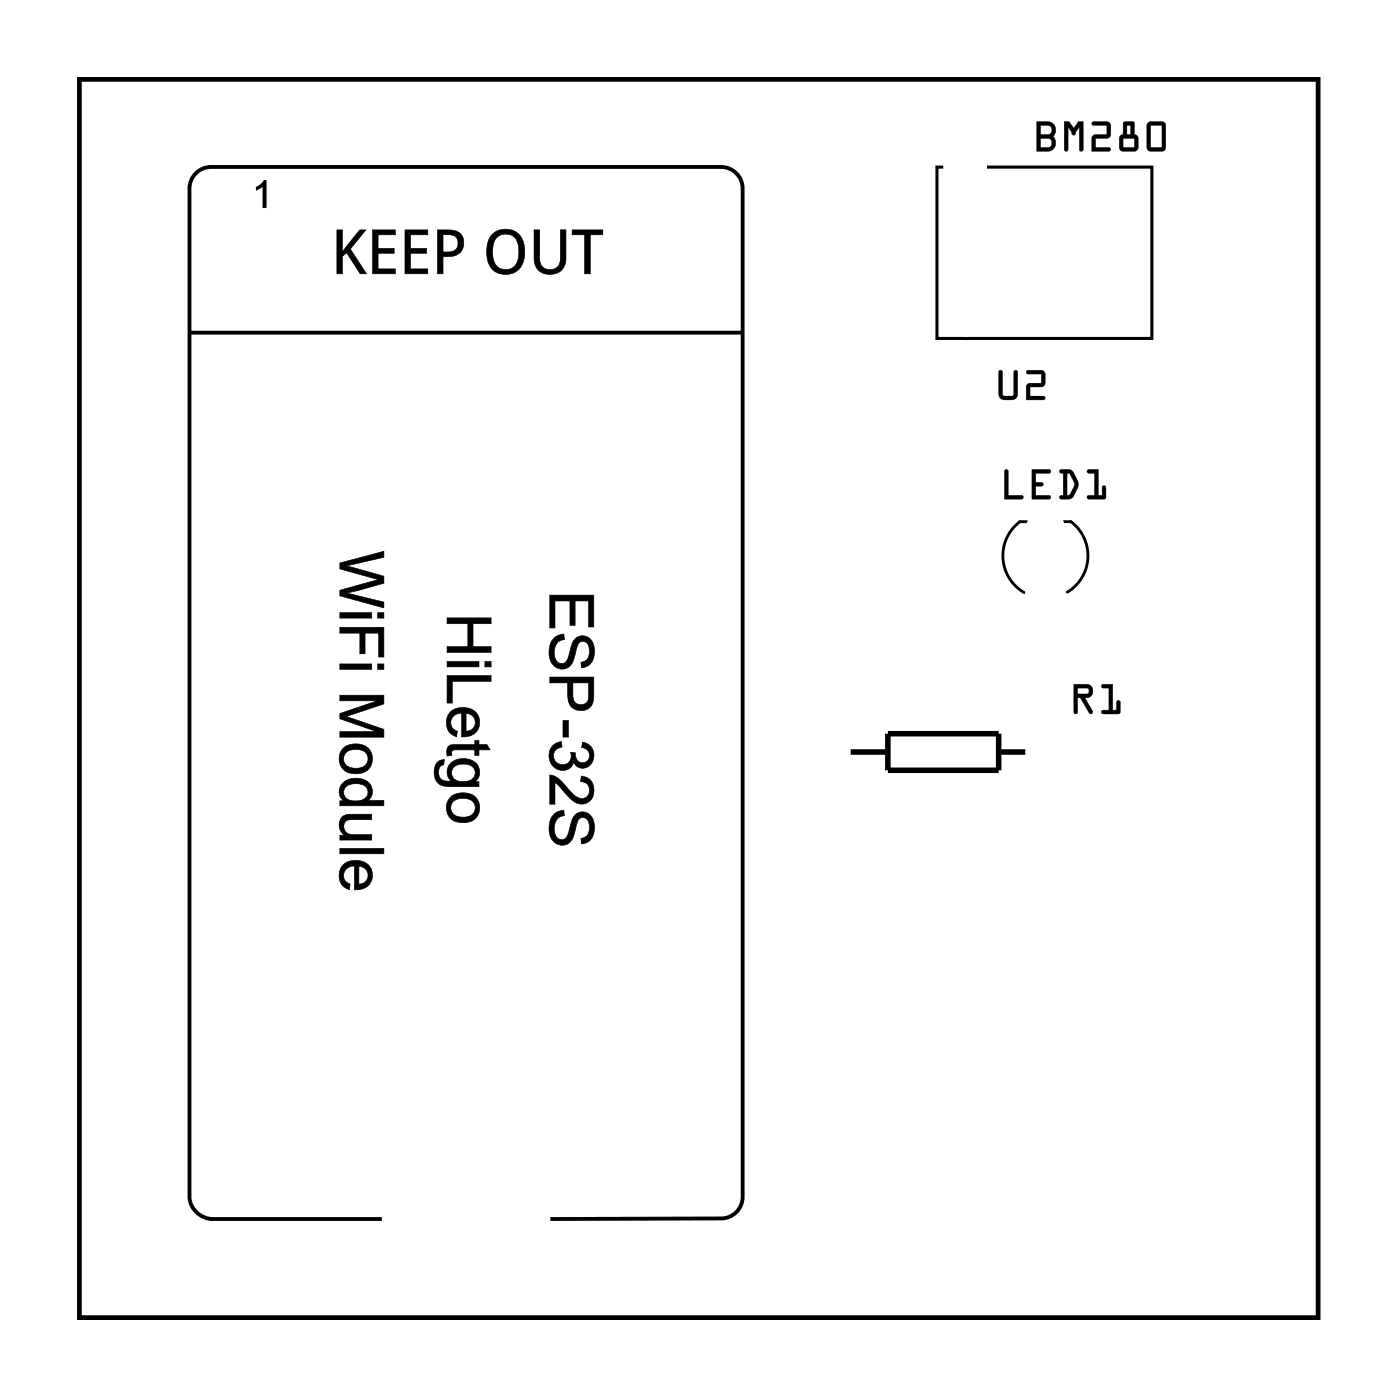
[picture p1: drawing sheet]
<svg xmlns="http://www.w3.org/2000/svg" width="64mm" height="64mm" viewBox="0 0 64 64" stroke-linecap="round" stroke-linejoin="round" font-family="sans-serif">
<path d="M3.6 3.6h56.8v56.8h-56.8z" fill="none" stroke="#000" stroke-width=".2"/>
<g fill="#000">
<path d="M11.7 8.6l.5-.3v1.2h-.1v-1l-.4 .2z"/>
<path d="M3.6 3.6h56.9v56.8h-56.9zM3.6 3.6v56.8h56.8v-56.8z"/>
<path d="M11.7 8.6l.4-.3h.1v1.2h-.2l.1-.9-.4 .1zM11.7 8.6l.1 .1 .3-.2v1h.1v-1.2z"/>
<path d="M15.4 10.5h.3v1.1l.8-1.1h.3l-.7 .9 .7 1.2h-.3l-.6-1-.2 .2v.8h-.3zM17.1 10.5h1v.3h-.8v.6h.8v.2h-.8v.7h.8v.3h-1zM18.6 10.5h1v.3h-.8v.6h.8v.2h-.8v.7h.8v.3h-1zM20.1 10.5h.5a.62 .62 0 0 1 .7 .7 .62 .62 0 0 1-.8 .6h-.2v.8h-.2zM20.3 10.8v.8a.46 .46 0 0 0 .6-.2 .46 .46 0 0 0 0-.5zM22.5 10.8a.89 .89 0 0 1 1.1-.2 .89 .89 0 0 1 .5 .9 .89 .89 0 0 1-.9 1.1 .89 .89 0 0 1-.9-1.1l.1-.4zM22.8 10.9a.98 .98 0 0 0 .2 1.4 .7 .7 0 0 0 .8-.9 .59 .59 0 0 0-.3-.6 .59 .59 0 0 0-.7 .1zM24.5 10.5h.3v1.4a.48 .48 0 0 0 .4 .5 .48 .48 0 0 0 .5-.5v-1.4h.3v1.3a.73 .73 0 0 1-.8 .8 .73 .73 0 0 1-.7-.8zM26.2 10.5h1.4v.3h-.5v1.8h-.3v-1.8h-.6z"/>
<path d="M15.4 10.5h.3v1.1l.8-1.1h.3l-.7 .9 .7 1.2h-.3l-.6-1-.2 .2v.8h-.3zM15.4 10.5v2.1h.3v-.9l.2-.1 .6 1h.3l-.8-1.2 .8-.9h-.3l-.8 1.1v-1.1zM17.1 10.5h1v.3h-.8v.6h.8v.2h-.8v.7h.8v.3h-1zM17.1 10.5v2.1h1v-.3h-.8v-.7h.8v-.2h-.8v-.6h.8v-.3zM18.6 10.5h1v.3h-.8v.6h.8v.2h-.8v.7h.8v.3h-1zM18.6 10.5v2.1h1v-.3h-.8v-.7h.8v-.2h-.8v-.6h.8v-.3zM20 10.5h.6a.64 .64 0 0 1 .7 .7 .64 .64 0 0 1-.8 .6h-.2v.8h-.3zM20.1 10.5v2.1h.2v-.8a.67 .67 0 0 0 .8-.2 .67 .67 0 0 0 0-.9l-.4-.1zM20.3 10.8v.7a.45 .45 0 0 0 .6-.1 .45 .45 0 0 0 0-.5zM20.3 10.7a.52 .52 0 0 1 .7 .4 .49 .49 0 0 1-.7 .5zM22.5 10.8a.9 .9 0 0 1 1.1-.2 .9 .9 0 0 1 .5 .9 .9 .9 0 0 1-.9 1.1 .9 .9 0 0 1-.9-1.1l.1-.4zM22.5 10.8a1.23 1.23 0 0 0 .3 1.7 .92 .92 0 0 0 1-.2 .92 .92 0 0 0 .2-1 .85 .85 0 0 0-.5-.7 .85 .85 0 0 0-1 .2zM22.8 10.9a.96 .96 0 0 0 .3 1.4 .68 .68 0 0 0 .7-.9 .58 .58 0 0 0-.3-.6 .58 .58 0 0 0-.7 .1zM22.8 10.9a.64 .64 0 0 1 .8-.1 .64 .64 0 0 1 .2 .7 .64 .64 0 0 1-.6 .9 .64 .64 0 0 1-.6-.9l.1-.4zM24.5 10.5h.3v1.4a.46 .46 0 0 0 .4 .5 .46 .46 0 0 0 .5-.5v-1.4h.3v1.3a.75 .75 0 0 1-.8 .8 .75 .75 0 0 1-.7-.8zM24.5 10.5v1.3a.72 .72 0 0 0 .7 .8 .72 .72 0 0 0 .7-.8l.1-1.3h-.3v1.4a.49 .49 0 0 1-.5 .5 .49 .49 0 0 1-.5-.5l.1-1.4zM26.2 10.5h1.5v.3h-.6v1.8h-.3v-1.8h-.6zM26.2 10.5v.3h.6v1.8h.3v-1.8h.5v-.3z"/>
<path d="M45.8 17h.2v1.1l.1 .1 .4-.1v-1a.1 .1 0 0 1 .1-.1 .1 .1 0 0 1 .1 .1v1.1l-.2 .1h-.4h-.2l-.1-.2zM45.8 17v1.2l.2 .1h.5l.2-.2v-1.1h-.1l-.1 .1v1l-.4 .1-.1-.1v-1.1zM47.1 17h.7l.1 .1v.6h-.7v.5h.6a.1 .1 0 0 1 .1 .1 .1 .1 0 0 1-.1 0h-.7v-.7h.7v-.4h-.7zM47.1 17v.1h.7v.5h-.7v.7h.8v-.1h-.7v-.5h.7v-.6l-.1-.1z"/>
<path d="M45.8 17h.2v1.1l.1 .1 .4-.1v-1l.1-.1h.1v1.1l-.2 .2h-.5l-.2-.1zM47.1 17h.7l.1 .1v.6h-.7v.5h.7v.1h-.8v-.7h.7v-.4l-.7-.1z"/>
<path d="M47.5 5.6h.6a.4 .4 0 0 1 .3 .2 .4 .4 0 0 1-.1 .5l.1 .3a.37 .37 0 0 1-.3 .3h-.6zM47.5 5.6v1.3h.6a.39 .39 0 0 0 .3-.2 .39 .39 0 0 0-.1-.4 .39 .39 0 0 0 .1-.4 .39 .39 0 0 0-.3-.3zM47.7 6.3v.5h.4a.2 .2 0 0 0 .1-.2 .2 .2 0 0 0-.1-.2zM47.7 6.3h.4a.22 .22 0 0 1 .1 .3 .22 .22 0 0 1-.1 .2h-.4zM47.7 5.8v.4h.4a.2 .2 0 0 0 .1-.2 .2 .2 0 0 0-.1-.2zM47.7 5.7h.4a.22 .22 0 0 1 .1 .3 .22 .22 0 0 1-.1 .2h-.4zM48.8 5.6h.2l.2 .3 .3-.3h.2v1.3a.1 .1 0 0 1-.1 0 .1 .1 0 0 1-.1 0v-1.1l-.2 .3a.1 .1 0 0 1-.1 .1 .1 .1 0 0 1 0-.1l-.2-.3v1.1a.1 .1 0 0 1-.1 0 .1 .1 0 0 1-.1 0zM48.8 5.6v1.3h.1h.1v-1.1l.2 .4 .3-.4v1.1h.1l.1-1.3h-.2l-.3 .3-.2-.3zM50.1 5.6h.7l.1 .1v.6h-.7v.5h.7a.1 .1 0 0 1 0 .1h-.8v-.7h.7v-.4h-.7zM50.1 5.6v.1h.7v.5h-.7v.7h.8v-.1h-.7v-.5h.7v-.6l-.1-.1zM51.5 5.6h.5v.6l.2 .1v.5l-.1 .1h-.6l-.2-.1v-.5l.2-.1zM51.5 5.6v.6l-.2 .1 .1 .5 .1 .1h.6l.1-.1v-.5l-.2-.1v-.6zM51.5 6.3v.5h.5v-.5zM51.5 6.3h.5v.5h-.5zM51.7 5.8v.4h.2v-.4zM51.7 5.7h.2v.5h-.2zM52.6 5.6h.7l.2 .1v1.1l-.1 .1h-.6l-.2-.1zM52.7 5.6l-.1 1.2 .2 .1h.6l.1-.1-.1-1.1-.1-.1zM52.8 5.8v1h.5v-1zM52.8 5.7h.5v1.1h-.5z"/>
<path d="M47.5 5.6h.6a.39 .39 0 0 1 .3 .2 .39 .39 0 0 1-.1 .5l.1 .3a.36 .36 0 0 1-.3 .3h-.6zM47.7 6.3v.5h.4a.21 .21 0 0 0 .1-.2 .21 .21 0 0 0-.1-.3zM47.7 5.8v.4h.4a.21 .21 0 0 0 .1-.2 .21 .21 0 0 0-.1-.2zM48.8 5.6h.2l.2 .3 .3-.3h.2l-.1 1.3h-.1v-1.1l-.2 .3a.1 .1 0 0 1-.1 .1 .1 .1 0 0 1 0-.1l-.2-.3v1.1h-.1zM50.1 5.6h.7l.1 .1v.6h-.7v.5h.7v.1h-.8v-.7h.7v-.4l-.7-.1zM51.5 5.6h.5v.6l.2 .1v.5l-.1 .1h-.6l-.2-.1v-.5l.2-.1zM51.5 6.3v.5h.5v-.5zM51.7 5.8v.4h.2v-.4zM52.6 5.6h.7l.2 .1v1.1l-.1 .1h-.6l-.2-.1zM52.8 5.8v1h.5v-1z"/>
<path d="M15.6 25.8l2-.5v.3l-1.7 .4 1.7 .4v.4l-1.7 .4 1.7 .4v.3l-2-.6v-.2l1.8-.5-1.8-.5zM15.6 25.8v.3l1.8 .5-1.8 .5v.2l2 .6v-.3l-1.7-.4 1.7-.5v-.3l-1.7-.4 1.7-.4v-.3zM17.3 28.1h.3v.3h-.3zM17.3 28.1v.2h.3v-.2zM15.6 28.1h1.5v.3h-1.5zM15.6 28.1v.2h1.4v-.2zM15.6 28.8h2v1.3h-.2v-1.1h-.7l.1 1h-.3v-1l-.9 .1zM15.6 28.8v.2h.9v1h.2v-1h.7v1.1h.2v-1.3zM17.3 30.4h.3v.3h-.3zM17.3 30.4v.3h.3v-.3zM15.6 30.4h1.5v.3h-1.5zM15.6 30.4v.3h1.4v-.3zM15.6 31.9h2v.4l-1.7 .6 1.7 .5v.4h-2v-.3l1.7 .1-1.7-.6v-.3l1.7-.6-1.7 .1zM15.6 31.9v.2l1.7 .1-1.7 .5v.3l1.7 .6h-1.7v.2h2v-.4l-1.8-.5 1.8-.6v-.4zM15.7 34.3a.78 .78 0 0 1 1-.1 .78 .78 0 0 1 .3 1 .77 .77 0 0 1-1.1 .2 .77 .77 0 0 1-.2-1.1zM15.8 34.3a.72 .72 0 0 0 0 1 .72 .72 0 0 0 1 0 .72 .72 0 0 0 .1-.9 .92 .92 0 0 0-1.1-.1zM15.9 34.5a.48 .48 0 0 0 0 .6 .48 .48 0 0 0 .7 .1 .42 .42 0 0 0 .2-.5 .42 .42 0 0 0-.5-.3zM15.9 34.5a.62 .62 0 0 1 1 .3 .59 .59 0 0 1-.6 .4 .59 .59 0 0 1-.6-.4zM15.8 35.9a.76 .76 0 0 1 .9-.2 .76 .76 0 0 1 .3 .8l-.1 .2h.7v.3h-2v-.3h.2a.55 .55 0 0 1 0-.8zM15.8 35.9a.52 .52 0 0 0 0 .8h-.2v.3h2v-.3h-.8a.58 .58 0 0 0 .2-.7 .58 .58 0 0 0-.7-.3zM15.9 36.1a.35 .35 0 0 0-.1 .3 .35 .35 0 0 0 .3 .3h.2a.41 .41 0 0 0 .6-.3 .41 .41 0 0 0-.6-.4zM15.9 36.1a.64 .64 0 0 1 1 .2 .61 .61 0 0 1-.6 .4 .61 .61 0 0 1-.6-.4zM15.7 37.4l.3-.1h1.1v.3h-1.1a.36 .36 0 0 0-.2 .5 .36 .36 0 0 0 .5 .2h.8v.2h-1.5v-.2h.2a.56 .56 0 0 1-.1-.9zM15.7 37.4a.55 .55 0 0 0 .1 .9h-.2v.2h1.4v-.2h-.7a.38 .38 0 0 1-.6-.3 .38 .38 0 0 1 .5-.4h.8v-.3l-1 .1zM15.6 38.9h2v.3h-2zM15.6 38.9v.3h2v-.3zM15.7 39.6a.77 .77 0 0 1 1-.1 .77 .77 0 0 1 .3 1 .69 .69 0 0 1-.8 .3l.1-1.1a.42 .42 0 0 0-.5 .3 .42 .42 0 0 0 .3 .5l-.1 .3a.69 .69 0 0 1-.3-1.2zM15.8 39.7a.69 .69 0 0 0 .2 1.1l.1-.3a.43 .43 0 0 1-.3-.5 .43 .43 0 0 1 .5-.3v1.1a.69 .69 0 0 0 .8-.8 .69 .69 0 0 0-1-.5zM16.5 39.7v.8a.39 .39 0 0 0 .4-.4 .39 .39 0 0 0-.4-.4zM16.4 39.7a.42 .42 0 0 1 .5 .3 .42 .42 0 0 1-.2 .5l-.3 .1z"/>
<path d="M15.6 25.8l2-.5v.3l-1.7 .4 1.7 .4v.3l-1.7 .5 1.7 .4v.3l-2-.6v-.2l1.8-.5-1.8-.5zM17.3 28.1h.3v.2h-.3zM15.6 28.1h1.4v.2h-1.4zM15.6 28.8h2v1.3h-.2v-1.1h-.7v1h-.2v-1h-.9zM17.3 30.4h.3v.3h-.3zM15.6 30.4h1.4v.3h-1.4zM15.6 31.9h2v.4l-1.7 .6 1.7 .5v.4h-2v-.2h1.7l-1.7-.6v-.3l1.7-.6h-1.7zM15.7 34.3a.76 .76 0 0 1 1-.1 .76 .76 0 0 1 .3 1 .76 .76 0 0 1-1.1 .2 .76 .76 0 0 1-.2-1.1zM15.9 34.5a.48 .48 0 0 0 0 .6 .48 .48 0 0 0 .6 .1 .43 .43 0 0 0 .4-.5 .43 .43 0 0 0-.6-.3zM15.8 35.9a.74 .74 0 0 1 .9-.2 .74 .74 0 0 1 .3 .8l-.1 .2h.7v.3h-2v-.3h.2a.54 .54 0 0 1 0-.8zM15.9 36.1a.36 .36 0 0 0-.1 .3 .36 .36 0 0 0 .3 .3h.2a.42 .42 0 0 0 .6-.3 .42 .42 0 0 0-.6-.5zM15.7 37.4l.3-.1h1v.3h-.8a.37 .37 0 0 0-.4 .4 .37 .37 0 0 0 .5 .3h.7v.2h-1.4v-.2h.2a.56 .56 0 0 1-.1-.9zM15.6 38.9h2v.3h-2zM15.8 39.6a.76 .76 0 0 1 .9-.1 .76 .76 0 0 1 .3 1 .81 .81 0 0 1-.7 .3v-1.1a.43 .43 0 0 0-.5 .3 .43 .43 0 0 0 .3 .5l-.1 .3a.69 .69 0 0 1-.2-1.2zM16.5 39.7v.8a.41 .41 0 0 0 .4-.4 .41 .41 0 0 0-.4-.4z"/>
<path d="M20.5 28.3h2v.3h-.8v1.1h.8v.2h-2v-.2h1v-1.1h-1zM22.2 30.3h.3v.3h-.3zM20.5 30.3h1.5v.3h-1.5zM20.5 31h2v.2h-1.8v1h-.2zM20.7 32.6a.76 .76 0 0 1 .9-.1 .76 .76 0 0 1 .3 1 .81 .81 0 0 1-.7 .3v-1.1a.43 .43 0 0 0-.5 .3 .43 .43 0 0 0 .3 .5l-.1 .3a.69 .69 0 0 1-.2-1.2zM21.4 32.7v.8a.41 .41 0 0 0 .4-.4 .41 .41 0 0 0-.4-.4zM20.6 34.2l1.2-.1v-.1h.2v.1h.3l.2 .3h-.5v.2h-.2v-.2h-.9a.17 .17 0 0 0-.2 0 .17 .17 0 0 0 0 .2l-.2 .1zM20 35l.4-.2-.1 .3a.41 .41 0 0 0-.1 .5 .41 .41 0 0 0 .5 .2 .64 .64 0 0 1-.1-.8 .64 .64 0 0 1 .8-.2 .59 .59 0 0 1 .6 .4 .59 .59 0 0 1-.2 .6h.2v.3h-1.3a.68 .68 0 0 1-.7-.3 .68 .68 0 0 1 0-.8zM20.8 35.2a.41 .41 0 0 0 0 .5 .41 .41 0 0 0 .5 .1 .43 .43 0 0 0 .5-.5 .7 .7 0 0 0-1-.1zM20.7 36.5a.76 .76 0 0 1 1-.1 .76 .76 0 0 1 .2 1 .76 .76 0 0 1-1.1 .3 .76 .76 0 0 1-.1-1.2zM20.8 36.7a.48 .48 0 0 0 0 .6 .48 .48 0 0 0 .6 .2 .43 .43 0 0 0 .4-.6 .43 .43 0 0 0-.6-.3z"/>
<path d="M20.5 28.3h2v.3h-.8v1.1l.8-.1v.3h-2v-.3h1v-1h-1zM20.5 28.3v.3h1v1.1h-1v.2h2v-.2h-.8v-1.1h.8v-.3zM22.2 30.3h.3v.3h-.3zM22.2 30.3v.3h.3v-.3zM20.5 30.3h1.5v.3h-1.5zM20.5 30.3v.3h1.5v-.3zM20.5 31h2v.3l-1.8-.1 .1 1.1h-.3zM20.5 31v1.2h.2v-1h1.8v-.2zM20.7 32.6a.77 .77 0 0 1 1-.1 .77 .77 0 0 1 .2 1 .69 .69 0 0 1-.7 .3v-1.1a.42 .42 0 0 0-.5 .3 .42 .42 0 0 0 .3 .5v.3a.69 .69 0 0 1-.3-1.2zM20.7 32.6a.69 .69 0 0 0 .2 1.2l.1-.3a.43 .43 0 0 1-.3-.5 .43 .43 0 0 1 .5-.3v1.1a.69 .69 0 0 0 .8-.8 .69 .69 0 0 0-1-.5zM21.4 32.7v.8a.39 .39 0 0 0 .4-.4 .39 .39 0 0 0-.4-.4zM21.4 32.7a.42 .42 0 0 1 .4 .3 .42 .42 0 0 1-.1 .4l-.3 .1zM20.6 34.2l1.2-.1v-.2h.2v.2h.3l.2 .3h-.5v.3h-.2v-.3h-.9a.16 .16 0 0 0-.2 .1 .16 .16 0 0 0 0 .2h-.2v-.3zM20.6 34.2l-.1 .5 .2-.1a.18 .18 0 0 1 0-.2 .18 .18 0 0 1 .2 0h.9v.2h.2v-.2h.5l-.2-.3-.3 .1v-.2h-.2v.2zM20 35l.4-.2v.3a.38 .38 0 0 0-.3 .3 .38 .38 0 0 0 .3 .4h.3a.59 .59 0 0 1-.2-.6 .59 .59 0 0 1 .5-.4 .66 .66 0 0 1 .9 .2 .66 .66 0 0 1-.1 .9l.2-.1v.3h-1.3a.69 .69 0 0 1-.7-.3 .69 .69 0 0 1 0-.8zM20 35a.66 .66 0 0 0 0 .8 .66 .66 0 0 0 .7 .3h1.3v-.3l-.3 .1a.6 .6 0 0 0 .2-.8 .6 .6 0 0 0-.7-.3 .6 .6 0 0 0-.6 .3 .6 .6 0 0 0 .1 .7 .45 .45 0 0 1-.5-.1 .45 .45 0 0 1 0-.5l.1-.1 .1-.3zM20.8 35.2a.37 .37 0 0 0-.1 .3 .37 .37 0 0 0 .3 .3 .48 .48 0 0 0 .6 0 .48 .48 0 0 0 .1-.5 .63 .63 0 0 0-.9-.1zM20.8 35.1a.55 .55 0 0 1 .7-.1 .55 .55 0 0 1 .3 .6 .61 .61 0 0 1-.6 .3 .61 .61 0 0 1-.5-.5zM20.7 36.5a.78 .78 0 0 1 1-.1 .78 .78 0 0 1 .2 1 .77 .77 0 0 1-1.1 .3 .77 .77 0 0 1-.1-1.2zM20.7 36.6a.72 .72 0 0 0 0 .9 .72 .72 0 0 0 1 .1 .72 .72 0 0 0 .1-1 .92 .92 0 0 0-1.1 0zM20.8 36.7a.48 .48 0 0 0 .1 .7 .48 .48 0 0 0 .6 0 .42 .42 0 0 0 .3-.5 .42 .42 0 0 0-.6-.3zM20.8 36.7a.62 .62 0 0 1 1 .3 .59 .59 0 0 1-.6 .5 .59 .59 0 0 1-.5-.5z"/>
<path d="M25.2 27.3h2v1.5h-.2v-1.2h-.6v1.1h-.3v-1.1h-.6v1.2h-.3zM25.4 29.3l.5-.2v.2a.58 .58 0 0 0-.5 .5 .58 .58 0 0 0 .4 .6l.2-.1a1.56 1.56 0 0 1 .6-1.1 .73 .73 0 0 1 .7 .5 .73 .73 0 0 1-.3 .8l-.3 .1-.1-.2a.51 .51 0 0 0 .4-.5 .51 .51 0 0 0-.3-.5l-.2 .1-.1 .4a.66 .66 0 0 1-.9 .7 .98 .98 0 0 1-.1-1.3zM25.2 31.1h2v.7a.62 .62 0 0 1-.6 .8 .62 .62 0 0 1-.6-.8v-.5h-.8zM26.3 31.3v.8a.37 .37 0 0 0 .5 .2 .37 .37 0 0 0 .2-.5v-.5z"/>
<path d="M25.2 27.3h2v1.5h-.2v-1.2h-.6v1.1h-.3v-1.1h-.6v1.2h-.3zM25.2 27.3v1.5h.3l-.1-1.3h.8v1.2h.2v-1.2h.6v1.3h.2v-1.5zM25.3 29.3l.6-.2v.2a.58 .58 0 0 0-.5 .5 .58 .58 0 0 0 .4 .6l.2-.1 .3-.9a.55 .55 0 0 1 .7-.2 .55 .55 0 0 1 .3 .7 .63 .63 0 0 1-.7 .7v-.2a.49 .49 0 0 0 .4-.5 .49 .49 0 0 0-.3-.5l-.1 .1-.2 .4a.67 .67 0 0 1-.9 .7 1 1 0 0 1-.2-1.3zM25.4 29.3a.83 .83 0 0 0 .4 1.4 .51 .51 0 0 0 .5-.4l.2-.8a.28 .28 0 0 1 .3-.1 .28 .28 0 0 1 .2 .3 .47 .47 0 0 1-.4 .7l.1 .2a.75 .75 0 0 0 .6-.7 .75 .75 0 0 0-.6-.7h-.2l-.2 .2-.3 .8a.32 .32 0 0 1-.3 .2 .32 .32 0 0 1-.3-.3 .54 .54 0 0 1 .5-.8v-.2zM25.2 31h2v1.1a.59 .59 0 0 1-.5 .5 .59 .59 0 0 1-.6-.3l-.1-1h-.8zM25.2 31.1v.2h.8a1.15 1.15 0 0 0 .3 1.2 .6 .6 0 0 0 .7 0 .6 .6 0 0 0 .2-.7v-.7zM26.3 31.3v.8a.36 .36 0 0 0 .3 .2 .36 .36 0 0 0 .4-.2v-.8zM26.3 31.3h.7v.5a.38 .38 0 0 1-.2 .5 .38 .38 0 0 1-.5-.2z"/>
<path d="M25.8 33h.3v.8h-.3zM25.3 34.2l.4-.2 .1 .3a.41 .41 0 0 0-.4 .4 .41 .41 0 0 0 .5 .4 .41 .41 0 0 0 .3-.6h.2a.35 .35 0 0 0 .3 .5 .35 .35 0 0 0 .4-.4 .35 .35 0 0 0-.4-.3v-.3a.57 .57 0 0 1 .6 .8 .57 .57 0 0 1-.9 .3l-.1-.1a.62 .62 0 0 1-.9 .2 .62 .62 0 0 1-.1-1zM25.2 35.5a1.69 1.69 0 0 1 1.1 .9 .4 .4 0 0 0 .7 .1 .4 .4 0 0 0-.4-.7l.1-.2a.64 .64 0 0 1 .5 .9 .64 .64 0 0 1-1.1 .1l-.6-.7v1h-.3zM25.4 37.4l.5-.2v.2a.58 .58 0 0 0-.5 .5 .58 .58 0 0 0 .4 .6l.2-.1a1.56 1.56 0 0 1 .6-1.1 .73 .73 0 0 1 .7 .5 .73 .73 0 0 1-.3 .8l-.3 .1-.1-.3a.51 .51 0 0 0 .4-.4 .51 .51 0 0 0-.3-.5l-.2 .1-.1 .4a.66 .66 0 0 1-.9 .7 .98 .98 0 0 1-.1-1.3z"/>
<path d="M25.8 33h.3v.8h-.3zM25.8 33v.8h.3v-.8zM25.3 34.2l.5-.2v.3a.39 .39 0 0 0-.4 .4 .39 .39 0 0 0 .5 .3 .39 .39 0 0 0 .2-.5h.3a.34 .34 0 0 0 .3 .5 .34 .34 0 0 0 .4-.4 .34 .34 0 0 0-.4-.3v-.3a.59 .59 0 0 1 .5 .7 .59 .59 0 0 1-.7 .5l-.2-.2a.64 .64 0 0 1-.9 .2 .64 .64 0 0 1-.1-1zM25.3 34.2a.63 .63 0 0 0 0 .9 .63 .63 0 0 0 .9 0l.1-.2a.51 .51 0 0 0 .7 .2 .51 .51 0 0 0 .2-.7l-.2-.2-.3-.2v.3a.36 .36 0 0 1 .4 .3 .36 .36 0 0 1-.4 .4 .36 .36 0 0 1-.3-.5h-.2a.41 .41 0 0 1-.3 .6 .41 .41 0 0 1-.5-.4 .41 .41 0 0 1 .4-.4l-.1-.3zM25.2 35.5l.5 .2 .6 .7a.39 .39 0 0 0 .7 .1 .39 .39 0 0 0-.4-.6v-.3a.64 .64 0 0 1 .6 .9 .64 .64 0 0 1-1.1 .1l-.6-.7v1h-.3zM25.2 35.5v1.4h.3l-.1-1 .5 .4a.93 .93 0 0 0 1.1 .5 .66 .66 0 0 0 .2-.7 .66 .66 0 0 0-.5-.5l-.1 .2a.41 .41 0 0 1 .4 .7 .41 .41 0 0 1-.7-.1 1.81 1.81 0 0 0-1.1-.9zM25.3 37.4l.6-.3v.3a.58 .58 0 0 0-.5 .5 .58 .58 0 0 0 .4 .6l.2-.1 .3-.9a.55 .55 0 0 1 .7-.2 .55 .55 0 0 1 .3 .6 .63 .63 0 0 1-.7 .8v-.3a.49 .49 0 0 0 .4-.4 .49 .49 0 0 0-.3-.5l-.1 .1-.2 .4a.67 .67 0 0 1-.9 .7 1 1 0 0 1-.2-1.3zM25.4 37.4a.83 .83 0 0 0 .4 1.4 .51 .51 0 0 0 .5-.4l.2-.8a.28 .28 0 0 1 .3-.1 .28 .28 0 0 1 .2 .2 .47 .47 0 0 1-.4 .7l.1 .3a.75 .75 0 0 0 .6-.7 .75 .75 0 0 0-.6-.8l-.2 .1-.2 .2-.3 .8a.32 .32 0 0 1-.3 .2 .32 .32 0 0 1-.3-.3 .54 .54 0 0 1 .5-.8v-.2z"/>
<path d="M46.1 21.6h.1v1.1h.6a.1 .1 0 0 1 .1 .1 .1 .1 0 0 1-.1 .1h-.7zM46.1 21.6v1.3h.8v-.2h-.7v-1.1zM47.3 21.5h.8a.1 .1 0 0 1 .1 .1 .1 .1 0 0 1-.1 .1h-.6v.4h.3a.1 .1 0 0 1 .1 .1 .1 .1 0 0 1-.1 .1h-.3v.4h.6a.1 .1 0 0 1 .1 .1 .1 .1 0 0 1-.1 .1h-.8zM47.3 21.5v1.4h.8v-.2h-.6v-.4h.3v-.1v-.1h-.3v-.4h.6l.1-.1zM48.6 21.6h.5l.4 .6-.3 .6-.5 .1a.1 .1 0 0 1-.1-.1 .1 .1 0 0 1 .1-.1h.1v-1h-.2zM48.6 21.6v.1h.2v1h-.2v.1l.5 .1 .3-.5v-.4l-.3-.4zM48.9 21.7v1h.2l.2-.5-.2-.4zM48.9 21.7l.2 .1 .2 .4-.3 .5h-.1zM49.9 21.6l.5-.1v1.2h.1v-.3a.1 .1 0 0 1 .1-.1 .1 .1 0 0 1 .1 .1v.5h-.8a.1 .1 0 0 1-.1-.1 .1 .1 0 0 1 .1-.1h.3v-1h-.3zM49.9 21.6v.1h.3v1h-.3v.1l.8 .1v-.6h-.1v.4h-.2v-1.2z"/>
<path d="M46.1 21.6h.1v1.1h.7v.2h-.8zM47.3 21.5l.9 .1-.1 .1h-.6v.4h.3v.1v.1h-.3v.4h.6v.2h-.8zM48.6 21.6h.5a.8 .8 0 0 1 .1 1.1l-.1 .2-.5-.1v-.1h.2v-1h-.2zM48.9 21.7v1h.1l.3-.5-.2-.4zM49.9 21.6l.5-.1v1.2h.1v-.4h.2v.6l-.8-.1v-.1h.3v-1h-.3z"/>
<path d="M49.2 31.4h.7a.32 .32 0 0 1 .2 .3 .32 .32 0 0 1-.3 .3l.3 .6a.1 .1 0 0 1 0 .1 .1 .1 0 0 1-.2 0l-.4-.7h-.1v.7a.1 .1 0 0 1-.1 .1 .1 .1 0 0 1-.1-.1zM49.2 31.4l.1 1.3h.1v-.7h.1l.5 .7h.1l-.4-.7a.31 .31 0 0 0 .4-.2 .31 .31 0 0 0-.2-.4zM49.4 31.6v.2h.5v-.2zM49.4 31.5l.5 .1v.2h-.5zM50.5 31.4h.5v1.2h.2v-.4a.1 .1 0 0 1 .1-.1 .1 .1 0 0 1 .1 .1v.5l-.8 .1a.1 .1 0 0 1-.1-.1 .1 .1 0 0 1 .1-.1h.3v-1h-.3zM50.5 31.4l.1 .1h.3v1.1h-.3l-.1 .1h.8v-.6l-.1 .1v.4h-.2v-1.2z"/>
<path d="M49.2 31.4h.7a.31 .31 0 0 1 .2 .3 .31 .31 0 0 1-.3 .3l.3 .7h-.1l-.5-.7h-.1v.7h-.1zM49.4 31.6v.2h.5v-.2zM50.5 31.4h.5v1.2h.2v-.4l.1-.1v.6h-.8l.1-.1h.3v-1h-.3z"/>
</g>
<path d="M43 7.7h9.8v7.8h-9.8z" fill="none" stroke="#000" stroke-width=".14"/>
<path d="M8.7 15.3h25.4M17.5 55.9h-7.7a1.09 1.09 0 0 1-1.1-1v-46.3a.99 .99 0 0 1 1-.9h23.4a.99 .99 0 0 1 1 .9v46.3a.99 .99 0 0 1-1 1h-7.9" fill="none" stroke="#000" stroke-width=".18"/>
<path d="M38.9 34.5h1.8M40.7 33.6h5.1v1.7h-5.1zM45.8 34.5h1.3" fill="none" stroke="#000" stroke-width=".25"/>
<path d="M47.1 23.9a.97 .97 0 0 0-1 .9 1.95 1.95 0 0 0 .9 2.4M48.8 23.9h.3M49.1 23.9a1.95 1.95 0 0 1-.2 3.3" fill="none" stroke="#000" stroke-width=".13"/>
<path d="M43.6 7.9v1.3h1.3v-1.3zM43.9 8.5a.35 .35 0 0 1 .7 0 .35 .35 0 0 1-.7 0z" fill="#fff"/>
<g fill="none" stroke="#fff" stroke-width=".68" stroke-linecap="butt">
<path d="M43.6 7.9h1.3v1.3h-1.3z"/>
<circle cx="44.3" cy="8.5" r=".33"/>
</g>
<circle cx="44.3" cy="14.6" r=".5" fill="#fff"/>
<circle cx="44.3" cy="14.6" r=".5" fill="none" stroke="#fff" stroke-width=".59"/>
<circle cx="44.3" cy="12.6" r=".5" fill="#fff"/>
<circle cx="44.3" cy="12.6" r=".5" fill="none" stroke="#fff" stroke-width=".59"/>
<circle cx="44.3" cy="10.6" r=".5" fill="#fff"/>
<circle cx="44.3" cy="10.6" r=".5" fill="none" stroke="#fff" stroke-width=".59"/>
<circle cx="10" cy="8.9" r=".7" fill="#fff"/>
<circle cx="10" cy="8.9" r=".7" fill="none" stroke="#fff" stroke-width=".67" stroke-linecap="butt"/>
<circle cx="10" cy="11.5" r=".7" fill="#fff"/>
<circle cx="10" cy="11.5" r=".7" fill="none" stroke="#fff" stroke-width=".67" stroke-linecap="butt"/>
<circle cx="10" cy="14" r=".7" fill="#fff"/>
<circle cx="10" cy="14" r=".7" fill="none" stroke="#fff" stroke-width=".67" stroke-linecap="butt"/>
<circle cx="10" cy="16.5" r=".7" fill="#fff"/>
<circle cx="10" cy="16.5" r=".7" fill="none" stroke="#fff" stroke-width=".67" stroke-linecap="butt"/>
<circle cx="10" cy="19.1" r=".7" fill="#fff"/>
<circle cx="10" cy="19.1" r=".7" fill="none" stroke="#fff" stroke-width=".67" stroke-linecap="butt"/>
<circle cx="10" cy="21.6" r=".7" fill="#fff"/>
<circle cx="10" cy="21.6" r=".7" fill="none" stroke="#fff" stroke-width=".67" stroke-linecap="butt"/>
<circle cx="10" cy="24.2" r=".7" fill="#fff"/>
<circle cx="10" cy="24.2" r=".7" fill="none" stroke="#fff" stroke-width=".67" stroke-linecap="butt"/>
<circle cx="10" cy="26.7" r=".7" fill="#fff"/>
<circle cx="10" cy="26.7" r=".7" fill="none" stroke="#fff" stroke-width=".67" stroke-linecap="butt"/>
<circle cx="10" cy="29.2" r=".7" fill="#fff"/>
<circle cx="10" cy="29.2" r=".7" fill="none" stroke="#fff" stroke-width=".67" stroke-linecap="butt"/>
<circle cx="10" cy="31.8" r=".7" fill="#fff"/>
<circle cx="10" cy="31.8" r=".7" fill="none" stroke="#fff" stroke-width=".67" stroke-linecap="butt"/>
<circle cx="10" cy="34.3" r=".7" fill="#fff"/>
<circle cx="10" cy="34.3" r=".7" fill="none" stroke="#fff" stroke-width=".67" stroke-linecap="butt"/>
<circle cx="10" cy="36.9" r=".7" fill="#fff"/>
<circle cx="10" cy="36.9" r=".7" fill="none" stroke="#fff" stroke-width=".67" stroke-linecap="butt"/>
<circle cx="10" cy="39.4" r=".7" fill="#fff"/>
<circle cx="10" cy="39.4" r=".7" fill="none" stroke="#fff" stroke-width=".67" stroke-linecap="butt"/>
<circle cx="10" cy="41.9" r=".7" fill="#fff"/>
<circle cx="10" cy="41.9" r=".7" fill="none" stroke="#fff" stroke-width=".67" stroke-linecap="butt"/>
<circle cx="10" cy="44.5" r=".7" fill="#fff"/>
<circle cx="10" cy="44.5" r=".7" fill="none" stroke="#fff" stroke-width=".67" stroke-linecap="butt"/>
<circle cx="10" cy="47" r=".7" fill="#fff"/>
<circle cx="10" cy="47" r=".7" fill="none" stroke="#fff" stroke-width=".67" stroke-linecap="butt"/>
<circle cx="10" cy="49.5" r=".7" fill="#fff"/>
<circle cx="10" cy="49.5" r=".7" fill="none" stroke="#fff" stroke-width=".67" stroke-linecap="butt"/>
<circle cx="10" cy="52.1" r=".7" fill="#fff"/>
<circle cx="10" cy="52.1" r=".7" fill="none" stroke="#fff" stroke-width=".67" stroke-linecap="butt"/>
<circle cx="10" cy="54.6" r=".7" fill="#fff"/>
<circle cx="10" cy="54.6" r=".7" fill="none" stroke="#fff" stroke-width=".67" stroke-linecap="butt"/>
<circle cx="32.8" cy="54.6" r=".7" fill="#fff"/>
<circle cx="32.8" cy="54.6" r=".7" fill="none" stroke="#fff" stroke-width=".67" stroke-linecap="butt"/>
<circle cx="32.8" cy="52.1" r=".7" fill="#fff"/>
<circle cx="32.8" cy="52.1" r=".7" fill="none" stroke="#fff" stroke-width=".67" stroke-linecap="butt"/>
<circle cx="32.8" cy="49.5" r=".7" fill="#fff"/>
<circle cx="32.8" cy="49.5" r=".7" fill="none" stroke="#fff" stroke-width=".67" stroke-linecap="butt"/>
<circle cx="32.8" cy="47" r=".7" fill="#fff"/>
<circle cx="32.8" cy="47" r=".7" fill="none" stroke="#fff" stroke-width=".67" stroke-linecap="butt"/>
<circle cx="32.8" cy="44.5" r=".7" fill="#fff"/>
<circle cx="32.8" cy="44.5" r=".7" fill="none" stroke="#fff" stroke-width=".67" stroke-linecap="butt"/>
<circle cx="32.8" cy="41.9" r=".7" fill="#fff"/>
<circle cx="32.8" cy="41.9" r=".7" fill="none" stroke="#fff" stroke-width=".67" stroke-linecap="butt"/>
<circle cx="32.8" cy="39.4" r=".7" fill="#fff"/>
<circle cx="32.8" cy="39.4" r=".7" fill="none" stroke="#fff" stroke-width=".67" stroke-linecap="butt"/>
<circle cx="32.8" cy="36.9" r=".7" fill="#fff"/>
<circle cx="32.8" cy="36.9" r=".7" fill="none" stroke="#fff" stroke-width=".67" stroke-linecap="butt"/>
<circle cx="32.8" cy="34.3" r=".7" fill="#fff"/>
<circle cx="32.8" cy="34.3" r=".7" fill="none" stroke="#fff" stroke-width=".67" stroke-linecap="butt"/>
<circle cx="32.8" cy="31.8" r=".7" fill="#fff"/>
<circle cx="32.8" cy="31.8" r=".7" fill="none" stroke="#fff" stroke-width=".67" stroke-linecap="butt"/>
<circle cx="32.8" cy="29.2" r=".7" fill="#fff"/>
<circle cx="32.8" cy="29.2" r=".7" fill="none" stroke="#fff" stroke-width=".67" stroke-linecap="butt"/>
<circle cx="32.8" cy="26.7" r=".7" fill="#fff"/>
<circle cx="32.8" cy="26.7" r=".7" fill="none" stroke="#fff" stroke-width=".67" stroke-linecap="butt"/>
<circle cx="32.8" cy="24.2" r=".7" fill="#fff"/>
<circle cx="32.8" cy="24.2" r=".7" fill="none" stroke="#fff" stroke-width=".67" stroke-linecap="butt"/>
<circle cx="32.8" cy="21.6" r=".7" fill="#fff"/>
<circle cx="32.8" cy="21.6" r=".7" fill="none" stroke="#fff" stroke-width=".67" stroke-linecap="butt"/>
<circle cx="32.8" cy="19.1" r=".7" fill="#fff"/>
<circle cx="32.8" cy="19.1" r=".7" fill="none" stroke="#fff" stroke-width=".67" stroke-linecap="butt"/>
<circle cx="32.8" cy="16.5" r=".7" fill="#fff"/>
<circle cx="32.8" cy="16.5" r=".7" fill="none" stroke="#fff" stroke-width=".67" stroke-linecap="butt"/>
<circle cx="32.8" cy="14" r=".7" fill="#fff"/>
<circle cx="32.8" cy="14" r=".7" fill="none" stroke="#fff" stroke-width=".67" stroke-linecap="butt"/>
<circle cx="32.8" cy="11.5" r=".7" fill="#fff"/>
<circle cx="32.8" cy="11.5" r=".7" fill="none" stroke="#fff" stroke-width=".67" stroke-linecap="butt"/>
<circle cx="32.8" cy="8.9" r=".7" fill="#fff"/>
<circle cx="32.8" cy="8.9" r=".7" fill="none" stroke="#fff" stroke-width=".67" stroke-linecap="butt"/>
<circle cx="37.9" cy="34.5" r=".7" fill="#fff"/>
<circle cx="37.9" cy="34.5" r=".7" fill="none" stroke="#fff" stroke-width=".76" stroke-linecap="butt"/>
<circle cx="48.1" cy="34.5" r=".7" fill="#fff"/>
<circle cx="48.1" cy="34.5" r=".7" fill="none" stroke="#fff" stroke-width=".76" stroke-linecap="butt"/>
<circle cx="47.9" cy="26.8" r=".6" fill="#fff"/>
<circle cx="47.9" cy="26.8" r=".6" fill="none" stroke="#fff" stroke-width=".65" stroke-linecap="butt"/>
<path d="M47.3 26.2h1.2v1.2h-1.2z" fill="#fff"/>
<path d="M47.3 26.2h1.2v1.2h-1.2z" fill="none" stroke="#fff" stroke-width=".65" stroke-linecap="butt"/>
<circle cx="47.9" cy="24.3" r=".6" fill="#fff"/>
<circle cx="47.9" cy="24.3" r=".6" fill="none" stroke="#fff" stroke-width=".65" stroke-linecap="butt"/>
<circle cx="58.1" cy="58" r="1.1" fill="#fff"/>
<circle cx="58.1" cy="58" r="1.1" fill="none" stroke="#fff" stroke-width=".25"/>
<circle cx="6.1" cy="6" r="1.1" fill="#fff"/>
<circle cx="6.1" cy="6" r="1.1" fill="none" stroke="#fff" stroke-width=".25"/>
<circle cx="6" cy="58.1" r="1.1" fill="#fff"/>
<circle cx="6" cy="58.1" r="1.1" fill="none" stroke="#fff" stroke-width=".25"/>
<circle cx="58" cy="6" r="1.1" fill="#fff"/>
<circle cx="58" cy="6" r="1.1" fill="none" stroke="#fff" stroke-width=".25"/>
</svg>
